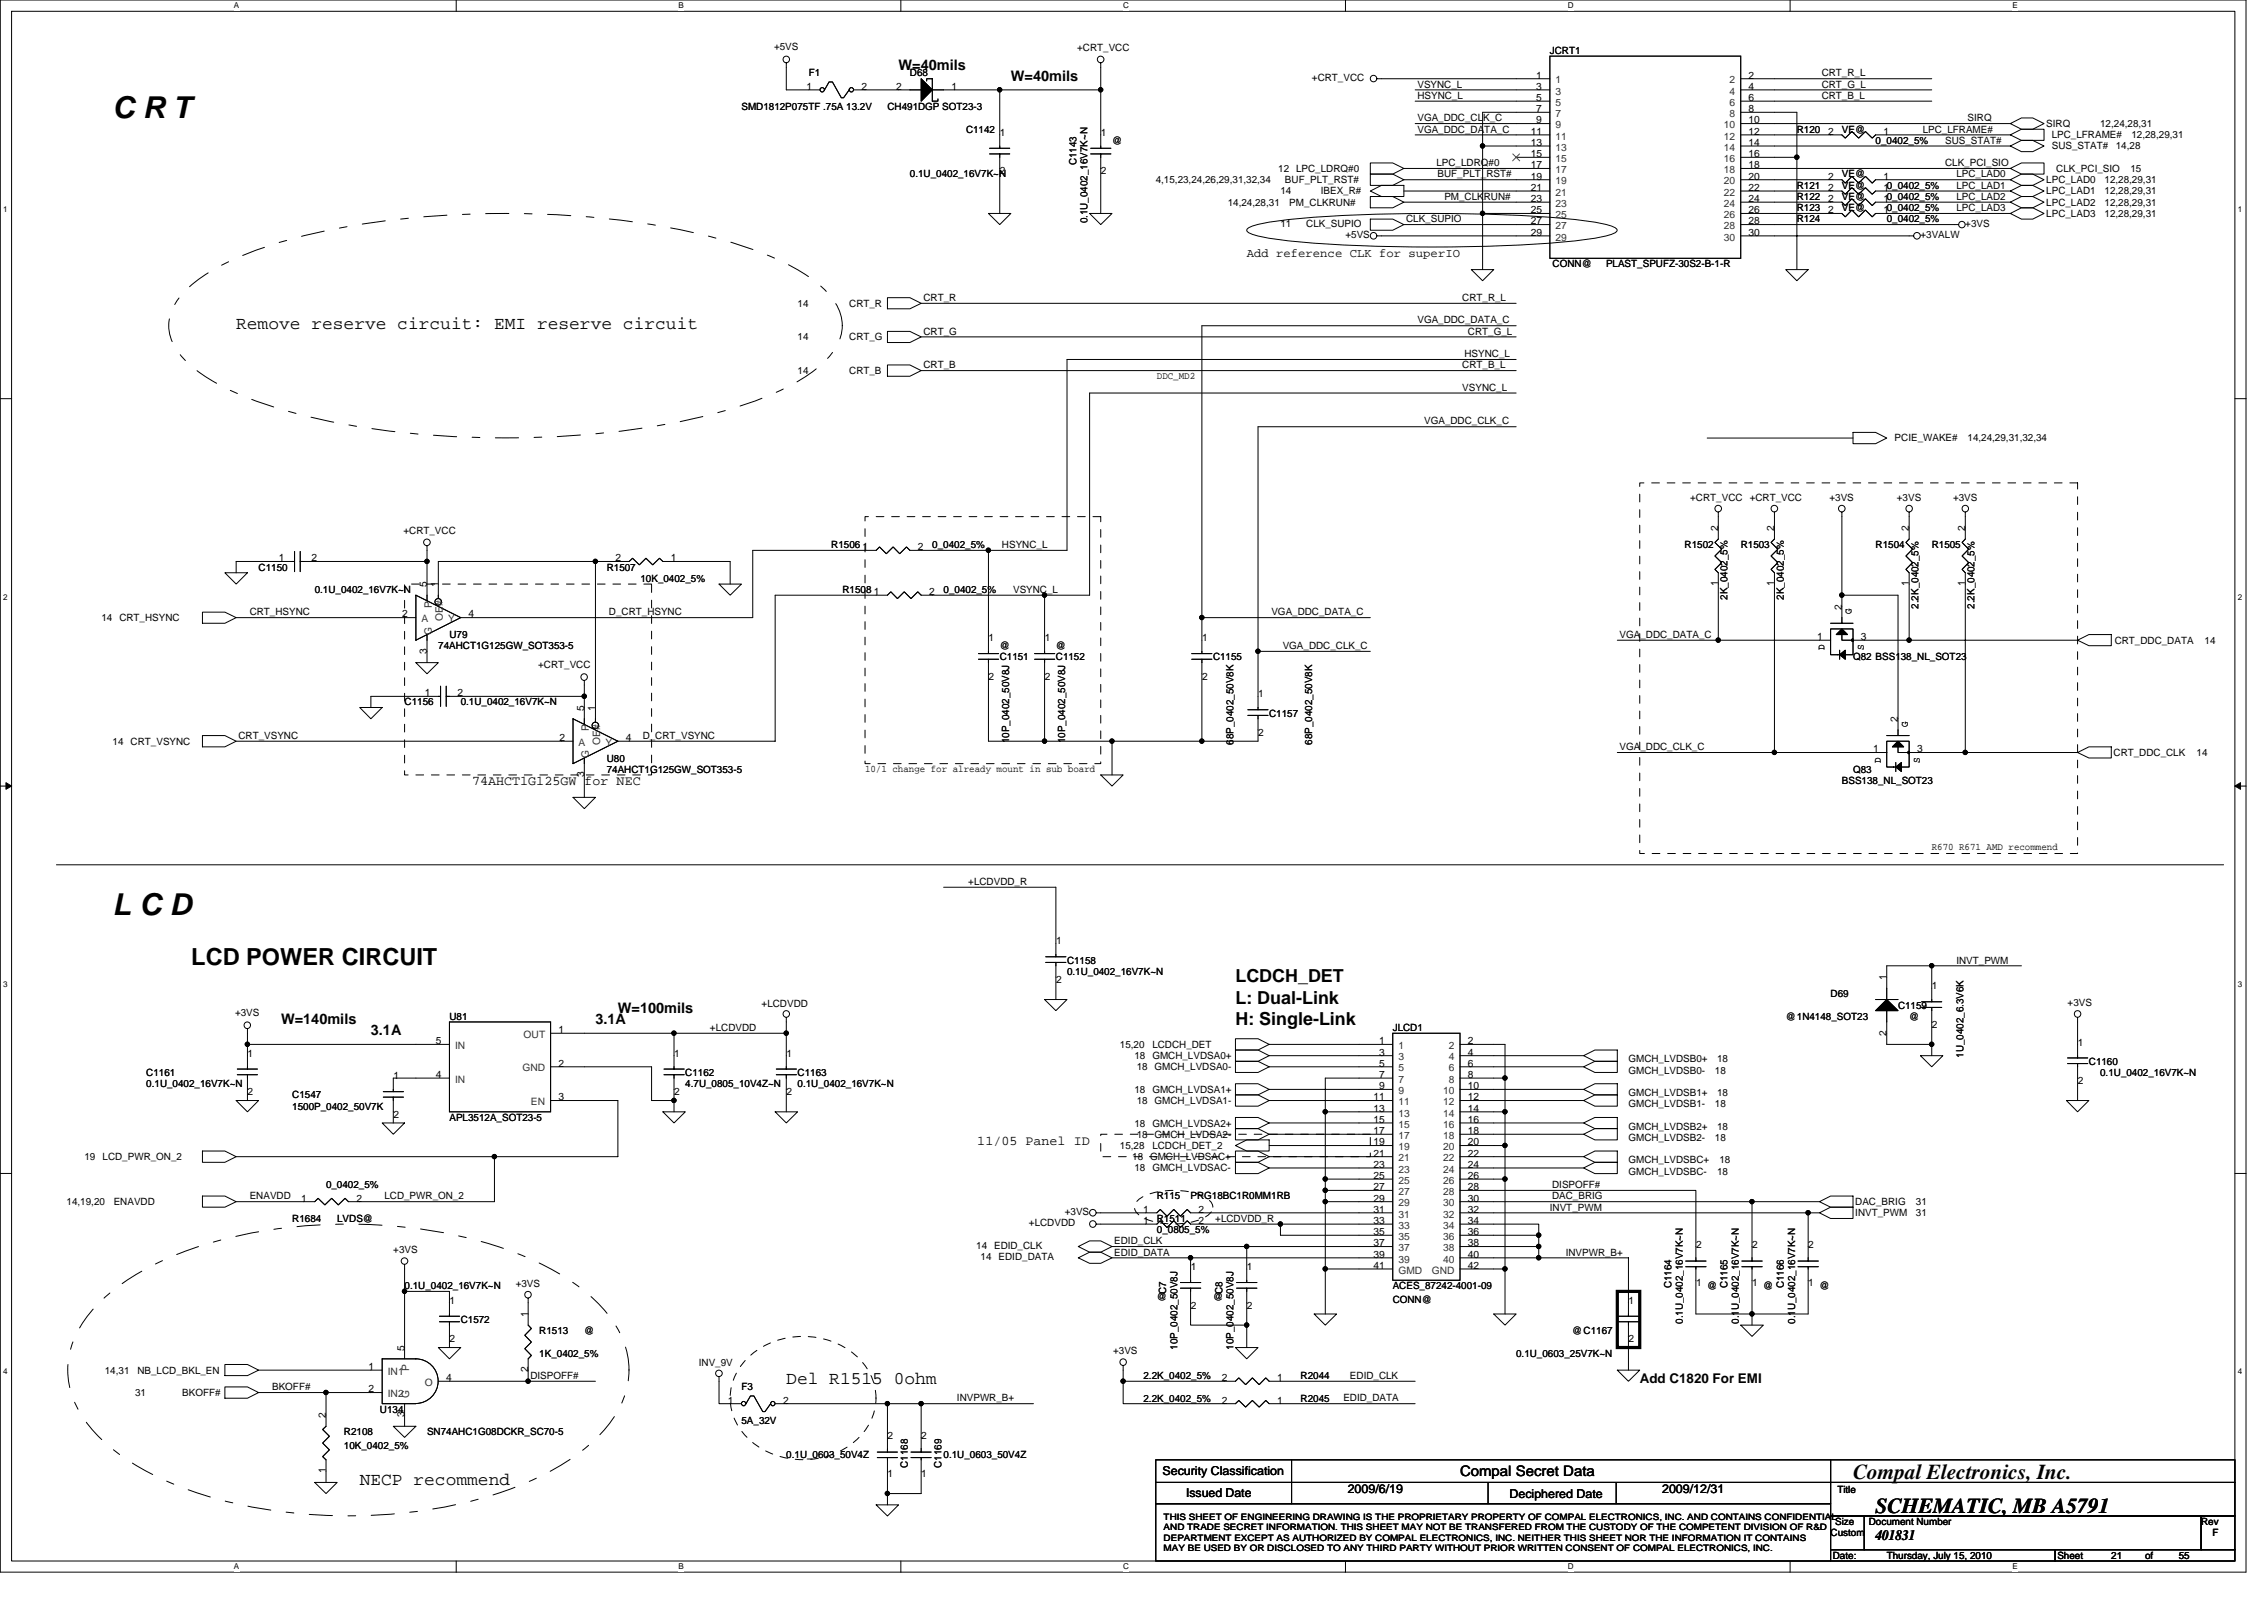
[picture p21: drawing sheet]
<svg xmlns="http://www.w3.org/2000/svg" width="297mm" height="210mm" viewBox="0 0 297 210" stroke-linecap="round" stroke-linejoin="round" font-family="sans-serif">
<defs><g id="words">
<g font-size="4">
<text x="14.8" y="15.4">C R T</text>
<text x="14.8" y="120">L C D</text>
</g>
<text font-size="3.1" x="25.1" y="126.6">LCD POWER CIRCUIT</text>
<g font-size="2.8">
<text x="243.1" y="194">Compal Electronics, Inc.</text>
<text x="246.1" y="198.5">SCHEMATIC, MB A5791</text>
</g>
<g font-size="2.3">
<text x="31" y="43.1">Remove reserve circuit: EMI reserve circuit</text>
<text x="162.1" y="128.9">LCDCH_DET</text>
<text x="162.1" y="131.7">L: Dual-Link</text>
<text x="162.1" y="134.5">H: Single-Link</text>
<text x="103.2" y="181.6">Del R1515 0ohm</text>
<text x="47.2" y="194.9">NECP recommend</text>
</g>
<g font-size="1.9">
<text x="117.9" y="9.1">W=40mils</text>
<text x="132.6" y="10.6">W=40mils</text>
<text x="36.9" y="134.3">W=140mils</text>
<text x="48.7" y="135.8">3.1A</text>
<text x="78.1" y="134.3">3.1A</text>
<text x="81.1" y="132.9">W=100mils</text>
<text x="191.6" y="193.7">Compal Secret Data</text>
<text x="246.1" y="202.1">401831</text>
</g>
<g font-size="1.8">
<text x="61.9" y="103">74AHCT1G125GW for NEC</text>
<text x="128.2" y="150.2">11/05 Panel ID</text>
<text x="215.1" y="181.4">Add C1820 For EMI</text>
</g>
<g font-size="1.6">
<text x="163.6" y="33.7">Add reference CLK for superIO</text>
<text x="152.5" y="193.5">Security Classification</text>
<text x="155.6" y="196.3">Issued Date</text>
<text x="176.8" y="195.9">2009/6/19</text>
<text x="198.1" y="196.5">Deciphered Date</text>
<text x="218.1" y="195.9">2009/12/31</text>
</g>
<g font-size="1.3">
<text x="101.6" y="6.5">+5VS</text>
<text x="105.8" y="11.8">1</text>
<text x="106.1" y="10">F1</text>
<text x="113" y="11.8">2</text>
<text x="117.6" y="11.8">2</text>
<text x="119.4" y="10">D68</text>
<text x="124.8" y="11.8">1</text>
<text x="141.3" y="6.6">+CRT_VCC</text>
<text x="172.1" y="10.6">+CRT_VCC</text>
<text x="186" y="11.5">VSYNC_L</text>
<text x="201.6" y="10.3">1</text>
<text x="201.6" y="11.8">3</text>
<text x="203.3" y="7.1">JCRT1</text>
<text x="229.4" y="10.3">2</text>
<text x="229.4" y="11.8">4</text>
<text x="239" y="11.5">CRT_G_L</text>
<text x="239" y="10">CRT_R_L</text>
<text x="97.3" y="14.5">SMD1812P075TF .75A 13.2V</text>
<text x="116.4" y="14.5">CH491DGP SOT23-3</text>
<text x="126.7" y="17.4">C1142</text>
<text x="131.2" y="17.8">1</text>
<text x="144.4" y="17.8">1</text>
<text x="186" y="13">HSYNC_L</text>
<text x="186" y="15.9">VGA_DDC_CLK_C</text>
<text x="186" y="17.4">VGA_DDC_DATA_C</text>
<text x="200.8" y="17.7">11</text>
<text x="201.6" y="13.3">5</text>
<text x="201.6" y="14.7">7</text>
<text x="201.6" y="16.2">9</text>
<text x="229.4" y="13.3">6</text>
<text x="229.4" y="14.7">8</text>
<text x="229.4" y="16.2">10</text>
<text x="229.4" y="17.7">12</text>
<text x="235.8" y="17.4">R120</text>
<text x="239" y="13">CRT_B_L</text>
<text x="239.9" y="17.7">2</text>
<text x="241.7" y="17.4">VE@</text>
<text x="247.1" y="17.7">1</text>
<text x="252.3" y="17.4">LPC_LFRAME#</text>
<text x="258.1" y="15.9">SIRQ</text>
<text x="268.5" y="16.7">SIRQ</text>
<text x="275.5" y="16.7">12,24,28,31</text>
<text x="119.4" y="23.3">0.1U_0402_16V7K~N</text>
<text x="131.2" y="22.9">2</text>
<text x="141.2" y="21.7" transform="rotate(-90 141.2 21.7)">C1143</text>
<text x="144.4" y="22.9">2</text>
<text x="145.9" y="18.9">@</text>
<text x="167.7" y="22.6">12 LPC_LDRQ#0</text>
<text x="188.5" y="21.8">LPC_LDRQ#0</text>
<text x="188.6" y="23.3">BUF_PLT_RST#</text>
<text x="200.8" y="19.1">13</text>
<text x="200.8" y="20.6">15</text>
<text x="200.8" y="22.1">17</text>
<text x="200.8" y="23.6">19</text>
<text x="229.4" y="19.1">14</text>
<text x="229.4" y="20.6">16</text>
<text x="229.4" y="22.1">18</text>
<text x="229.4" y="23.6">20</text>
<text x="239.9" y="23.6">2</text>
<text x="241.7" y="23.3">VE@</text>
<text x="246.1" y="18.9">0_0402_5%</text>
<text x="247.1" y="23.6">1</text>
<text x="255.2" y="18.9">SUS_STAT#</text>
<text x="255.2" y="21.8">CLK_PCI_SIO</text>
<text x="256.7" y="23.3">LPC_LAD0</text>
<text x="269.2" y="19.6">SUS_STAT#</text>
<text x="269.2" y="18.1">LPC_LFRAME#</text>
<text x="269.8" y="22.6">CLK_PCI_SIO</text>
<text x="277.6" y="19.6">14,28</text>
<text x="279.5" y="22.6">15</text>
<text x="279.6" y="18.1">12,28,29,31</text>
<text x="142.7" y="29.3" transform="rotate(-90 142.7 29.3)">0.1U_0402_16V7K~N</text>
<text x="151.6" y="24">4,15,23,24,26,29,31,32,34</text>
<text x="161.1" y="27">14,24,28,31</text>
<text x="168" y="29.8">11</text>
<text x="168" y="25.5">14</text>
<text x="168.6" y="24">BUF_PLT_RST#</text>
<text x="169.2" y="27">PM_CLKRUN#</text>
<text x="171.4" y="29.8">CLK_SUPIO</text>
<text x="173.3" y="25.5">IBEX_R#</text>
<text x="184.5" y="29.2">CLK_SUPIO</text>
<text x="189.5" y="26.2">PM_CLKRUN#</text>
<text x="200.8" y="26.5">23</text>
<text x="200.8" y="25">21</text>
<text x="200.8" y="28">25</text>
<text x="200.8" y="29.4">27</text>
<text x="229.4" y="25">22</text>
<text x="229.4" y="26.5">24</text>
<text x="229.4" y="28">26</text>
<text x="229.4" y="29.4">28</text>
<text x="235.8" y="24.8">R121</text>
<text x="235.8" y="26.2">R122</text>
<text x="235.8" y="27.7">R123</text>
<text x="235.8" y="29.2">R124</text>
<text x="239.9" y="25">2</text>
<text x="239.9" y="26.5">2</text>
<text x="239.9" y="28">2</text>
<text x="241.7" y="24.8">VE@</text>
<text x="241.7" y="26.2">VE@</text>
<text x="241.7" y="27.7">VE@</text>
<text x="247.1" y="25">10_0402_5%</text>
<text x="247.1" y="26.5">10_0402_5%</text>
<text x="247.1" y="28">10_0402_5%</text>
<text x="247.5" y="29.2">0_0402_5%</text>
<text x="256.7" y="24.8">LPC_LAD1</text>
<text x="256.7" y="26.2">LPC_LAD2</text>
<text x="256.7" y="27.7">LPC_LAD3</text>
<text x="257.8" y="29.8">+3VS</text>
<text x="268.5" y="24">LPC_LAD0</text>
<text x="268.5" y="25.5">LPC_LAD1</text>
<text x="268.5" y="27">LPC_LAD2</text>
<text x="268.5" y="28.4">LPC_LAD3</text>
<text x="276.1" y="24">12,28,29,31</text>
<text x="276.1" y="25.5">12,28,29,31</text>
<text x="276.1" y="27">12,28,29,31</text>
<text x="276.1" y="28.4">12,28,29,31</text>
<text x="176.5" y="31.2">+5VS</text>
<text x="200.8" y="30.9">29</text>
<text x="203.7" y="35.1">CONN@</text>
<text x="210.7" y="35.1">PLAST_SPUFZ-30S2-B-1-R</text>
<text x="229.4" y="30.9">30</text>
<text x="252" y="31.2">+3VALW</text>
<text x="104.6" y="40.2">14</text>
<text x="111.4" y="40.2">CRT_R</text>
<text x="121.2" y="39.5">CRT_R</text>
<text x="191.9" y="39.5">CRT_R_L</text>
<text x="104.6" y="44.7">14</text>
<text x="111.4" y="44.7">CRT_G</text>
<text x="121.2" y="43.9">CRT_G</text>
<text x="186" y="42.4">VGA_DDC_DATA_C</text>
<text x="192.1" y="46.9">HSYNC_L</text>
<text x="192.6" y="43.9">CRT_G_L</text>
<text x="104.6" y="49.1">14</text>
<text x="111.4" y="49.1">CRT_B</text>
<text x="121.2" y="48.3">CRT_B</text>
<text x="151.8" y="49.7">DDC_MD2</text>
<text x="191.9" y="51.3">VSYNC_L</text>
<text x="191.9" y="48.3">CRT_B_L</text>
<text x="186.9" y="55.7">VGA_DDC_CLK_C</text>
<text x="248.6" y="57.9">PCIE_WAKE#</text>
<text x="258.1" y="57.9">14,24,29,31,32,34</text>
<text x="221.8" y="65.7">+CRT_VCC</text>
<text x="229.6" y="65.7">+CRT_VCC</text>
<text x="240" y="65.7">+3VS</text>
<text x="248.9" y="65.7">+3VS</text>
<text x="256.2" y="65.7">+3VS</text>
<text x="52.9" y="70">+CRT_VCC</text>
<text x="109.1" y="71.9">R1506</text>
<text x="122.3" y="71.9">0_0402_5%</text>
<text x="131.5" y="71.9">HSYNC_L</text>
<text x="221" y="71.9">R1502</text>
<text x="225.4" y="69.7" transform="rotate(-90 225.4 69.7)">2</text>
<text x="228.4" y="71.9">R1503</text>
<text x="232.8" y="69.7" transform="rotate(-90 232.8 69.7)">2</text>
<text x="246.1" y="71.9">R1504</text>
<text x="250.5" y="69.7" transform="rotate(-90 250.5 69.7)">2</text>
<text x="253.4" y="71.9">R1505</text>
<text x="257.8" y="69.7" transform="rotate(-90 257.8 69.7)">2</text>
<text x="33.9" y="74.8">C1150</text>
<text x="36.6" y="73.6">1</text>
<text x="40.9" y="73.6">2</text>
<text x="41.3" y="77.8">0.1U_0402_16V7K~N</text>
<text x="56" y="77" transform="rotate(-90 56 77)">5</text>
<text x="57.5" y="77" transform="rotate(-90 57.5 77)">1</text>
<text x="79.6" y="74.8">R1507</text>
<text x="80.8" y="73.6">2</text>
<text x="84" y="76.3">10K_0402_5%</text>
<text x="88" y="73.6">1</text>
<text x="110.5" y="77.8">R1508</text>
<text x="113.2" y="72.2">1</text>
<text x="120.4" y="72.2">2</text>
<text x="123.8" y="77.8">0_0402_5%</text>
<text x="132.9" y="77.8">VSYNC_L</text>
<text x="225.4" y="76.9" transform="rotate(-90 225.4 76.9)">1</text>
<text x="232.8" y="76.9" transform="rotate(-90 232.8 76.9)">1</text>
<text x="250.5" y="76.9" transform="rotate(-90 250.5 76.9)">1</text>
<text x="257.8" y="76.9" transform="rotate(-90 257.8 76.9)">1</text>
<text x="13.3" y="81.5">14 CRT_HSYNC</text>
<text x="32.8" y="80.7">CRT_HSYNC</text>
<text x="52.8" y="81">2</text>
<text x="59" y="83.7">U79</text>
<text x="61.5" y="81">4</text>
<text x="79.9" y="80.7">D_CRT_HSYNC</text>
<text x="114.7" y="78.1">1</text>
<text x="121.9" y="78.1">2</text>
<text x="166.8" y="80.7">VGA_DDC_DATA_C</text>
<text x="212.5" y="83.7">VGA_DDC_DATA_C</text>
<text x="226.7" y="78.7" transform="rotate(-90 226.7 78.7)">2K_0402_5%</text>
<text x="234" y="78.7" transform="rotate(-90 234 78.7)">2K_0402_5%</text>
<text x="238.4" y="84">1</text>
<text x="241.6" y="80" transform="rotate(-90 241.6 80)">2</text>
<text x="242.9" y="80.6" transform="rotate(-90 242.9 80.6)">G</text>
<text x="244.2" y="84">3</text>
<text x="251.7" y="79.9" transform="rotate(-90 251.7 79.9)">2.2K_0402_5%</text>
<text x="259.1" y="79.9" transform="rotate(-90 259.1 79.9)">2.2K_0402_5%</text>
<text x="56" y="85.8" transform="rotate(-90 56 85.8)">3</text>
<text x="57.5" y="85.2">74AHCT1G125GW_SOT353-5</text>
<text x="70.6" y="87.7">+CRT_VCC</text>
<text x="129.7" y="84.1">1</text>
<text x="129.7" y="89.2">2</text>
<text x="131.2" y="86.6">C1151</text>
<text x="131.2" y="85.2">@</text>
<text x="137.1" y="84.1">1</text>
<text x="137.1" y="89.2">2</text>
<text x="138.5" y="86.6">C1152</text>
<text x="138.5" y="85.2">@</text>
<text x="157.7" y="84.1">1</text>
<text x="157.7" y="89.2">2</text>
<text x="159.1" y="86.6">C1155</text>
<text x="168.3" y="85.2">VGA_DDC_CLK_C</text>
<text x="239.4" y="85.3" transform="rotate(-90 239.4 85.3)">D</text>
<text x="243.1" y="86.6">Q82 BSS138_NL_SOT23</text>
<text x="244.5" y="85.3" transform="rotate(-90 244.5 85.3)">S</text>
<text x="277.4" y="84.4">CRT_DDC_DATA</text>
<text x="289.2" y="84.4">14</text>
<text x="53.1" y="92.5">C1156</text>
<text x="55.7" y="91.3">1</text>
<text x="60" y="91.3">2</text>
<text x="60.4" y="92.5">0.1U_0402_16V7K~N</text>
<text x="76.6" y="93.3" transform="rotate(-90 76.6 93.3)">5</text>
<text x="78.1" y="93.3" transform="rotate(-90 78.1 93.3)">1</text>
<text x="165.1" y="91.5">1</text>
<text x="166.5" y="94">C1157</text>
<text x="249" y="94.7" transform="rotate(-90 249 94.7)">2</text>
<text x="250.3" y="95.3" transform="rotate(-90 250.3 95.3)">G</text>
<text x="14.8" y="97.7">14</text>
<text x="17.1" y="97.7">CRT_VSYNC</text>
<text x="31.3" y="96.9">CRT_VSYNC</text>
<text x="73.4" y="97.2">2</text>
<text x="76.6" y="102" transform="rotate(-90 76.6 102)">3</text>
<text x="79.6" y="99.9">U80</text>
<text x="79.6" y="101.4">74AHCT1G125GW_SOT353-5</text>
<text x="82.1" y="97.2">4</text>
<text x="84.3" y="96.9">D_CRT_VSYNC</text>
<text x="113.5" y="101.2">10/1 change for already mount in sub board</text>
<text x="132.4" y="97.5" transform="rotate(-90 132.4 97.5)">10P_0402_50V8J</text>
<text x="139.8" y="97.5" transform="rotate(-90 139.8 97.5)">10P_0402_50V8J</text>
<text x="161.9" y="97.7" transform="rotate(-90 161.9 97.7)">68P_0402_50V8K</text>
<text x="165.1" y="96.5">2</text>
<text x="172.2" y="97.7" transform="rotate(-90 172.2 97.7)">68P_0402_50V8K</text>
<text x="212.5" y="98.4">VGA_DDC_CLK_C</text>
<text x="243.1" y="101.4">Q83</text>
<text x="245.8" y="98.7">1</text>
<text x="246.8" y="100" transform="rotate(-90 246.8 100)">D</text>
<text x="251.5" y="98.7">3</text>
<text x="251.9" y="100" transform="rotate(-90 251.9 100)">S</text>
<text x="277.3" y="99.2">CRT_DDC_CLK</text>
<text x="288.2" y="99.2">14</text>
<text x="241.7" y="102.8">BSS138_NL_SOT23</text>
<text x="253.4" y="111.5">R670 R671 AMD recommend</text>
<text x="127" y="116.1">+LCDVDD_R</text>
<text x="138.6" y="123.9">1</text>
<text x="138.6" y="128.9">2</text>
<text x="140" y="126.4">C1158</text>
<text x="140" y="127.9">0.1U_0402_16V7K~N</text>
<text x="240.2" y="130.8">D69</text>
<text x="247.5" y="128.6" transform="rotate(-90 247.5 128.6)">1</text>
<text x="253.5" y="129.8">1</text>
<text x="256.7" y="126.4">INVT_PWM</text>
<text x="30.8" y="133.3">+3VS</text>
<text x="57.2" y="137">5</text>
<text x="59" y="133.8">U81</text>
<text x="73.3" y="135.5">1</text>
<text x="93.2" y="135.3">+LCDVDD</text>
<text x="99.9" y="132.2">+LCDVDD</text>
<text x="146.9" y="137.5">15,20</text>
<text x="151.2" y="137.5">LCDCH_DET</text>
<text x="181" y="137">1</text>
<text x="182.7" y="135.3">JLCD1</text>
<text x="192.6" y="137">2</text>
<text x="234.3" y="133.8">@1N4148_SOT23</text>
<text x="247.5" y="135.8" transform="rotate(-90 247.5 135.8)">2</text>
<text x="249" y="132.3">C1159</text>
<text x="250.5" y="133.8">@</text>
<text x="253.5" y="134.8">2</text>
<text x="271.3" y="132">+3VS</text>
<text x="272.6" y="137.2">1</text>
<text x="19.2" y="141.1">C1161</text>
<text x="19.2" y="142.6">0.1U_0402_16V7K~N</text>
<text x="32.5" y="138.6">1</text>
<text x="32.5" y="143.7">2</text>
<text x="51.6" y="141.6">1</text>
<text x="57.2" y="141.4">4</text>
<text x="73.3" y="139.9">2</text>
<text x="88.5" y="138.6">1</text>
<text x="88.5" y="143.7">2</text>
<text x="89.9" y="141.1">C1162</text>
<text x="89.9" y="142.6">4.7U_0805_10V4Z~N</text>
<text x="103.2" y="138.6">1</text>
<text x="103.2" y="143.7">2</text>
<text x="104.6" y="141.1">C1163</text>
<text x="104.6" y="142.6">0.1U_0402_16V7K~N</text>
<text x="148.8" y="138.9">18 GMCH_LVDSA0+</text>
<text x="148.8" y="143.4">18 GMCH_LVDSA1+</text>
<text x="149.1" y="140.4">18 GMCH_LVDSA0-</text>
<text x="181" y="138.5">3</text>
<text x="181" y="139.9">5</text>
<text x="181" y="141.4">7</text>
<text x="181" y="142.9">9</text>
<text x="192.6" y="138.5">4</text>
<text x="192.6" y="139.9">6</text>
<text x="192.6" y="141.4">8</text>
<text x="192.6" y="142.9">10</text>
<text x="213.7" y="143.8">GMCH_LVDSB1+</text>
<text x="213.7" y="140.8">GMCH_LVDSB0-</text>
<text x="213.7" y="139.4">GMCH_LVDSB0+</text>
<text x="225" y="140.8">18</text>
<text x="225.3" y="143.8">18</text>
<text x="225.3" y="139.4">18</text>
<text x="257.6" y="138.8" transform="rotate(-90 257.6 138.8)">1U_0402_6.3V6K</text>
<text x="272.6" y="142.2">2</text>
<text x="274.1" y="139.7">C1160</text>
<text x="275.5" y="141.1">0.1U_0402_16V7K~N</text>
<text x="38.4" y="144.1">C1547</text>
<text x="38.4" y="145.6">1500P_0402_50V7K</text>
<text x="51.6" y="146.6">2</text>
<text x="59" y="147">APL3512A_SOT23-5</text>
<text x="73.3" y="144.4">3</text>
<text x="148.8" y="147.8">18 GMCH_LVDSA2+</text>
<text x="149.1" y="144.8">18 GMCH_LVDSA1-</text>
<text x="149.1" y="149.2">18 GMCH_LVDSA2-</text>
<text x="180.2" y="144.4">11</text>
<text x="180.2" y="145.8">13</text>
<text x="180.2" y="148.8">17</text>
<text x="180.2" y="147.3">15</text>
<text x="192.6" y="144.4">12</text>
<text x="192.6" y="145.8">14</text>
<text x="192.6" y="148.8">18</text>
<text x="192.6" y="147.3">16</text>
<text x="213.7" y="148.2">GMCH_LVDSB2+</text>
<text x="213.7" y="149.7">GMCH_LVDSB2-</text>
<text x="213.7" y="145.3">GMCH_LVDSB1-</text>
<text x="225" y="149.7">18</text>
<text x="225" y="145.3">18</text>
<text x="225.3" y="148.2">18</text>
<text x="11.1" y="152.2">19</text>
<text x="13.5" y="152.2">LCD_PWR_ON_2</text>
<text x="42.8" y="155.9">0_0402_5%</text>
<text x="146.9" y="150.7">15,28</text>
<text x="148.5" y="152.2">18 GMCH_LVDSAC+</text>
<text x="148.8" y="153.7">18 GMCH_LVDSAC-</text>
<text x="151.2" y="150.7">LCDCH_DET_2</text>
<text x="180.2" y="150.3">19</text>
<text x="180.2" y="151.7">21</text>
<text x="180.2" y="153.2">23</text>
<text x="180.2" y="154.7">25</text>
<text x="192.6" y="151.7">22</text>
<text x="192.6" y="153.2">24</text>
<text x="192.6" y="154.7">26</text>
<text x="192.6" y="150.3">20</text>
<text x="203.6" y="155.9">DISPOFF#</text>
<text x="213.7" y="152.6">GMCH_LVDSBC+</text>
<text x="213.7" y="154.1">GMCH_LVDSBC-</text>
<text x="225.3" y="154.1">18</text>
<text x="225.6" y="152.6">18</text>
<text x="8.7" y="158.1">14,19,20</text>
<text x="14.9" y="158.1">ENAVDD</text>
<text x="32.8" y="157.4">ENAVDD</text>
<text x="38.4" y="160.3">R1684</text>
<text x="39.5" y="157.6">1</text>
<text x="44.2" y="160.3">LVDS@</text>
<text x="46.8" y="157.6">2</text>
<text x="50.4" y="157.4">LCD_PWR_ON_2</text>
<text x="135" y="160.9">+LCDVDD</text>
<text x="139.7" y="159.4">+3VS</text>
<text x="150" y="160.6">1</text>
<text x="150" y="159.1">1</text>
<text x="151.8" y="160.3">R1511</text>
<text x="151.8" y="161.8">0_0805_5%</text>
<text x="151.8" y="157.4">R115</text>
<text x="156.2" y="157.4">PRG18BC1R0MM1RB</text>
<text x="157.2" y="160.6">2</text>
<text x="157.2" y="159.1">2</text>
<text x="159.4" y="160.3">+LCDVDD_R</text>
<text x="180.2" y="156.1">27</text>
<text x="180.2" y="157.6">29</text>
<text x="180.2" y="159.1">31</text>
<text x="180.2" y="160.6">33</text>
<text x="192.6" y="156.1">28</text>
<text x="192.6" y="157.6">30</text>
<text x="192.6" y="159.1">32</text>
<text x="192.6" y="160.6">34</text>
<text x="203.3" y="158.8">INVT_PWM</text>
<text x="203.6" y="157.4">DAC_BRIG</text>
<text x="243.4" y="158.1">DAC_BRIG</text>
<text x="243.4" y="159.6">INVT_PWM</text>
<text x="251.4" y="158.1">31</text>
<text x="251.4" y="159.6">31</text>
<text x="51.6" y="164.4">+3VS</text>
<text x="128.1" y="163.8">14 EDID_CLK</text>
<text x="128.6" y="165.3">14</text>
<text x="131" y="165.3">EDID_DATA</text>
<text x="146.2" y="164.7">EDID_DATA</text>
<text x="146.2" y="163.2">EDID_CLK</text>
<text x="156.2" y="166.6">1</text>
<text x="163.6" y="166.6">1</text>
<text x="180.2" y="162">35</text>
<text x="180.2" y="163.5">37</text>
<text x="180.2" y="165">39</text>
<text x="180.2" y="166.5">41</text>
<text x="192.6" y="162">36</text>
<text x="192.6" y="163.5">38</text>
<text x="192.6" y="165">40</text>
<text x="192.6" y="166.5">42</text>
<text x="205.4" y="164.7">INVPWR_B+</text>
<text x="222.5" y="163.7">2</text>
<text x="229.9" y="163.7">2</text>
<text x="237.3" y="163.7">2</text>
<text x="53.1" y="169.1">0.1U_0402_16V7K~N</text>
<text x="59" y="171">1</text>
<text x="60.4" y="173.6">C1572</text>
<text x="67.7" y="168.8">+3VS</text>
<text x="69.3" y="172.8" transform="rotate(-90 69.3 172.8)">1</text>
<text x="151.8" y="170.6">@</text>
<text x="153" y="169.7" transform="rotate(-90 153 169.7)">C7</text>
<text x="156.2" y="171.7">2</text>
<text x="159.1" y="170.6">@</text>
<text x="160.4" y="169.7" transform="rotate(-90 160.4 169.7)">C8</text>
<text x="163.6" y="171.7">2</text>
<text x="182.7" y="169.1">ACES_87242-4001-09</text>
<text x="182.7" y="170.9">CONN@</text>
<text x="213.7" y="171">1</text>
<text x="219.3" y="169" transform="rotate(-90 219.3 169)">C1164</text>
<text x="220.8" y="173.7" transform="rotate(-90 220.8 173.7)">0.1U_0402_16V7K~N</text>
<text x="222.5" y="168.7">1</text>
<text x="224" y="169.1">@</text>
<text x="226.7" y="169" transform="rotate(-90 226.7 169)">C1165</text>
<text x="228.2" y="173.7" transform="rotate(-90 228.2 173.7)">0.1U_0402_16V7K~N</text>
<text x="229.9" y="168.7">1</text>
<text x="231.3" y="169.1">@</text>
<text x="234" y="169" transform="rotate(-90 234 169)">C1166</text>
<text x="235.5" y="173.7" transform="rotate(-90 235.5 173.7)">0.1U_0402_16V7K~N</text>
<text x="237.3" y="168.7">1</text>
<text x="238.7" y="169.1">@</text>
<text x="48.4" y="179.7">1</text>
<text x="53.1" y="177.2" transform="rotate(-90 53.1 177.2)">5</text>
<text x="59" y="176.1">2</text>
<text x="70.8" y="175">R1513</text>
<text x="70.8" y="178">1K_0402_5%</text>
<text x="76.7" y="175">@</text>
<text x="91.7" y="179.2">INV_9V</text>
<text x="146" y="177.7">+3VS</text>
<text x="154.5" y="177.1" transform="rotate(-90 154.5 177.1)">10P_0402_50V8J</text>
<text x="161.9" y="177.1" transform="rotate(-90 161.9 177.1)">10P_0402_50V8J</text>
<text x="198.9" y="178">0.1U_0603_25V7K~N</text>
<text x="206.3" y="175">@C1167</text>
<text x="213.7" y="176.1">2</text>
<text x="13.8" y="180.2">14,31</text>
<text x="17.7" y="183.1">31</text>
<text x="18" y="180.2">NB_LCD_BKL_EN</text>
<text x="23.9" y="183.1">BKOFF#</text>
<text x="35.7" y="182.4">BKOFF#</text>
<text x="48.4" y="182.7">2</text>
<text x="49.8" y="185.3">U134</text>
<text x="53.1" y="185.9" transform="rotate(-90 53.1 185.9)">3</text>
<text x="58.5" y="181.2">4</text>
<text x="69.3" y="180" transform="rotate(-90 69.3 180)">2</text>
<text x="69.6" y="180.9">DISPOFF#</text>
<text x="95.5" y="184.1">1</text>
<text x="97.3" y="182.4">F3</text>
<text x="102.7" y="184.1">2</text>
<text x="125.6" y="183.9">INVPWR_B+</text>
<text x="150" y="183.9">2.2K_0402_5%</text>
<text x="150" y="180.9">2.2K_0402_5%</text>
<text x="160.3" y="184.1">2</text>
<text x="160.3" y="181.2">2</text>
<text x="167.6" y="184.1">1</text>
<text x="167.6" y="181.2">1</text>
<text x="170.6" y="183.9">R2045</text>
<text x="170.6" y="180.9">R2044</text>
<text x="176.3" y="183.9">EDID_DATA</text>
<text x="177.1" y="180.9">EDID_CLK</text>
<text x="42.8" y="186.1" transform="rotate(-90 42.8 186.1)">2</text>
<text x="45.1" y="188.3">R2108</text>
<text x="45.1" y="190.1">10K_0402_5%</text>
<text x="56" y="188.3">SN74AHC1G08DCKR_SC70-5</text>
<text x="97.3" y="186.8">5A_32V</text>
<text x="103.2" y="191.2">0.1U_0603_50V4Z</text>
<text x="116.5" y="188.7">2</text>
<text x="120.9" y="188.7">2</text>
<text x="123.8" y="191.2">0.1U_0603_50V4Z</text>
<text x="42.8" y="193.3" transform="rotate(-90 42.8 193.3)">1</text>
<text x="116.5" y="193.8">1</text>
<text x="119.1" y="192.6" transform="rotate(-90 119.1 192.6)">C1168</text>
<text x="120.9" y="193.8">1</text>
<text x="123.5" y="192.6" transform="rotate(-90 123.5 192.6)">C1169</text>
<text x="241.1" y="195.8">Title</text>
<text x="240.2" y="201.5">Custom</text>
<text x="240.8" y="200.1">Size</text>
<text x="245.2" y="200.1">Document Number</text>
<text x="288.8" y="200.1">Rev</text>
<text x="290.3" y="201.5">F</text>
<text x="240.5" y="204.5">Date:</text>
<text x="247.5" y="204.5">Thursday, July 15, 2010</text>
<text x="269.9" y="204.5">Sheet</text>
<text x="277" y="204.5">21</text>
<text x="281.4" y="204.5">of</text>
<text x="285.9" y="204.5">55</text>
</g>
<g font-size="1.3" fill="#333">
<text x="204.1" y="10.9">1</text>
<text x="226.9" y="10.9">2</text>
<text x="204.1" y="12.4">3</text>
<text x="204.1" y="13.9">5</text>
<text x="204.1" y="15.3">7</text>
<text x="204.1" y="16.8">9</text>
<text x="226.2" y="16.8">10</text>
<text x="226.9" y="12.4">4</text>
<text x="226.9" y="13.9">6</text>
<text x="226.9" y="15.3">8</text>
<text x="204.1" y="18.3">11</text>
<text x="204.1" y="19.8">13</text>
<text x="204.1" y="21.3">15</text>
<text x="204.1" y="22.7">17</text>
<text x="226.2" y="18.3">12</text>
<text x="226.2" y="19.8">14</text>
<text x="226.2" y="21.3">16</text>
<text x="226.2" y="22.7">18</text>
<text x="204.1" y="27.1">23</text>
<text x="204.1" y="25.7">21</text>
<text x="204.1" y="24.2">19</text>
<text x="204.1" y="28.6">25</text>
<text x="226.2" y="24.2">20</text>
<text x="226.2" y="25.7">22</text>
<text x="226.2" y="27.1">24</text>
<text x="226.2" y="28.6">26</text>
<text x="204.1" y="30.1">27</text>
<text x="204.1" y="31.6">29</text>
<text x="226.2" y="30.1">28</text>
<text x="226.2" y="31.6">30</text>
<text x="55.3" y="81.6">A</text>
<text x="56.6" y="83.2" transform="rotate(-90 56.6 83.2)">G</text>
<text x="56.6" y="79.7" transform="rotate(-90 56.6 79.7)">P</text>
<text x="58.1" y="81.5" transform="rotate(-90 58.1 81.5)">OE#</text>
<text x="58.8" y="81.6">Y</text>
<text x="77.3" y="95.9" transform="rotate(-90 77.3 95.9)">P</text>
<text x="75.9" y="97.9">A</text>
<text x="77.3" y="99.4" transform="rotate(-90 77.3 99.4)">G</text>
<text x="78.7" y="97.7" transform="rotate(-90 78.7 97.7)">OE#</text>
<text x="79.4" y="97.9">Y</text>
<text x="59.7" y="137.6">IN</text>
<text x="68.7" y="136.2">OUT</text>
<text x="183.5" y="137.6">1</text>
<text x="190.1" y="137.6">2</text>
<text x="59.7" y="142">IN</text>
<text x="68.6" y="140.6">GND</text>
<text x="183.5" y="139.1">3</text>
<text x="183.5" y="140.6">5</text>
<text x="183.5" y="142">7</text>
<text x="183.5" y="143.5">9</text>
<text x="189.3" y="143.5">10</text>
<text x="190.1" y="139.1">4</text>
<text x="190.1" y="140.6">6</text>
<text x="190.1" y="142">8</text>
<text x="69.7" y="145">EN</text>
<text x="183.5" y="145">11</text>
<text x="183.5" y="146.5">13</text>
<text x="183.5" y="149.4">17</text>
<text x="183.5" y="147.9">15</text>
<text x="189.3" y="145">12</text>
<text x="189.3" y="146.5">14</text>
<text x="189.3" y="149.4">18</text>
<text x="189.3" y="147.9">16</text>
<text x="183.5" y="150.9">19</text>
<text x="183.5" y="152.4">21</text>
<text x="183.5" y="153.8">23</text>
<text x="183.5" y="155.3">25</text>
<text x="189.3" y="152.4">22</text>
<text x="189.3" y="153.8">24</text>
<text x="189.3" y="155.3">26</text>
<text x="189.3" y="150.9">20</text>
<text x="183.5" y="156.8">27</text>
<text x="183.5" y="158.3">29</text>
<text x="183.5" y="159.7">31</text>
<text x="183.5" y="161.2">33</text>
<text x="189.3" y="156.8">28</text>
<text x="189.3" y="158.3">30</text>
<text x="189.3" y="159.7">32</text>
<text x="189.3" y="161.2">34</text>
<text x="183.5" y="162.7">35</text>
<text x="183.5" y="164.1">37</text>
<text x="183.5" y="165.6">39</text>
<text x="183.5" y="167.1">GMD</text>
<text x="187.9" y="167.1">GND</text>
<text x="189.3" y="162.7">36</text>
<text x="189.3" y="164.1">38</text>
<text x="189.3" y="165.6">40</text>
<text x="53.7" y="179.9" transform="rotate(-90 53.7 179.9)">P</text>
<text x="50.9" y="180.4">IN1</text>
<text x="50.9" y="183.3">IN2</text>
<text x="53.7" y="183.4" transform="rotate(-90 53.7 183.4)">G</text>
<text x="55.7" y="181.8">O</text>
</g>
<g font-size="1.2">
<text x="152.7" y="199.4">THIS SHEET OF ENGINEERING DRAWING IS THE PROPRIETARY PROPERTY OF COMPAL ELECTRONICS, INC. AND CONTAINS CONFIDENTIAL</text>
<text x="152.7" y="200.8">AND TRADE SECRET INFORMATION. THIS SHEET MAY NOT BE TRANSFERED FROM THE CUSTODY OF THE COMPETENT DIVISION OF R&amp;D</text>
<text x="152.7" y="202.1">DEPARTMENT EXCEPT AS AUTHORIZED BY COMPAL ELECTRONICS, INC. NEITHER THIS SHEET NOR THE INFORMATION IT CONTAINS</text>
<text x="152.7" y="203.5">MAY BE USED BY OR DISCLOSED TO ANY THIRD PARTY WITHOUT PRIOR WRITTEN CONSENT OF COMPAL ELECTRONICS, INC.</text>
</g>
<g font-size="1.1">
<text x="30.7" y="1.1">A</text>
<text x="89" y="1.1">B</text>
<text x="147.4" y="1.1">C</text>
<text x="205.7" y="1.1">D</text>
<text x="264" y="1.1">E</text>
<text x=".4" y="27.8">1</text>
<text x="293.6" y="27.8">1</text>
<text x=".4" y="78.7">2</text>
<text x="293.6" y="78.7">2</text>
<text x=".4" y="129.5">3</text>
<text x="293.6" y="129.5">3</text>
<text x=".4" y="180.3">4</text>
<text x="293.6" y="180.3">4</text>
<text x="30.7" y="205.9">A</text>
<text x="89" y="205.9">B</text>
<text x="147.4" y="205.9">C</text>
<text x="205.7" y="205.9">D</text>
<text x="264" y="205.9">E</text>
</g>
</g></defs>
<path d="M0 0h294.7v206.2h-294.7zM1.5 1.5h291.7v203.3h-291.7z" fill="none" stroke="#000" stroke-width=".13"/>
<g fill="#fff">
<path d="M30.7 .1h.7v1.2h-.7z"/>
<path d="M30.7 204.9h.7v1.2h-.7z"/>
</g>
<path d="M59.9 0v1.5M59.9 204.8v1.5" fill="none" stroke="#000" stroke-width=".13"/>
<g fill="#fff">
<path d="M89 .1h.7v1.2h-.7z"/>
<path d="M89 204.9h.7v1.2h-.7z"/>
</g>
<path d="M118.2 0v1.5M118.2 204.8v1.5" fill="none" stroke="#000" stroke-width=".13"/>
<g fill="#fff">
<path d="M147.4 .1h.7v1.2h-.7z"/>
<path d="M147.4 204.9h.7v1.2h-.7z"/>
</g>
<path d="M176.5 0v1.5M176.5 204.8v1.5" fill="none" stroke="#000" stroke-width=".13"/>
<g fill="#fff">
<path d="M205.7 .1h.7v1.2h-.7z"/>
<path d="M205.7 204.9h.7v1.2h-.7z"/>
</g>
<path d="M234.9 0v1.5M234.9 204.8v1.5" fill="none" stroke="#000" stroke-width=".13"/>
<g fill="#fff">
<path d="M264 .1h.7v1.2h-.7z"/>
<path d="M264 204.9h.7v1.2h-.7z"/>
<path d="M.4 26.9h.6v1.2h-.6z"/>
<path d="M293.6 26.9h.6v1.2h-.6z"/>
<path d="M.4 77.7h.6v1.2h-.6z"/>
<path d="M293.6 77.7h.6v1.2h-.6z"/>
</g>
<path d="M0 52.3h1.5M293.2 52.3h1.5" fill="none" stroke="#000" stroke-width=".13"/>
<g fill="#fff">
<path d="M.4 128.5h.6v1.2h-.6z"/>
<path d="M293.6 128.5h.6v1.2h-.6z"/>
</g>
<path d="M0 103.1h1.5M293.2 103.1h1.5" fill="none" stroke="#000" stroke-width=".13"/>
<path d="M.8 102.7l.7 .4-.7 .4zM293.2 103.1l.8-.4v.8z" fill="#000" stroke="#000" stroke-width=".13"/>
<g fill="#fff">
<path d="M.4 179.3h.6v1.2h-.6z"/>
<path d="M293.6 179.3h.6v1.2h-.6z"/>
</g>
<g fill="none" stroke="#000" stroke-width=".13">
<path d="M103.2 8.3v3.5h4.4M108.2 11.8l.6-1h.4l1.2 2h.3l.7-1M112 11.8h8.9M121.6 10.6v-.3h.7v3h.8v-.3M129.8 19.5h2.7M131.2 11.8v7.7M143.1 19.5h2.7M144.4 11.8h-22.1M144.4 8.3v11.2M180.7 10.3h22.6M185.7 16.2h17.6M185.7 13.3h17.6"/>
<path d="M185.7 11.8h17.6M185.7 17.7h17.6M194.5 19.2h8.8M203.3 7.4h25.1v26.5h-25.1zM203.3 14.7h-8.8v20.7M228.4 17.7h13.3l.4 .4 .9-.8 .9 .8 .8-.8 .9 .8 .5-.4h17.7M228.4 10.3h25M228.4 16.2h35.4M228.4 19.2h35.4M228.4 13.3h25M228.4 11.8h25M228.4 14.7h7.4v20.7"/>
<path d="M263.8 16.2l1.4-.7h1.5l1.5 .7-1.5 .8h-1.5zM263.8 19.2l1.4-.8h1.5l1.5 .8-1.5 .7h-1.5zM263.8 17.7l1.4-.7h3v1.4h-3zM116.4 39.1h3l1.5 .7-1.5 .7h-3zM120.9 39.8h78M129.7 28h2.9l-1.4 1.5zM129.8 20.2h2.7M131.2 20.2v7.8M143 28h2.9l-1.5 1.5zM143.1 20.2h2.7M144.4 20.2v7.8M163.7 30a7.1 7.1 0 0 1 2.8-.8 171.3 171.3 0 0 1 26.3-1.2 113.1 113.1 0 0 1 17.5 1.3l1.4 .5 .3 .2 .2 .2-.2 .2a7.2 7.2 0 0 1-2.8 .9 170.7 170.7 0 0 1-26.2 1.1 113.3 113.3 0 0 1-17.5-1.3l-1.4-.5-.4-.2-.1-.2z"/>
<path d="M179.8 21.4h2.9l1.5 .7-1.5 .7h-2.9zM179.8 22.8h2.9l1.5 .8-1.5 .7h-2.9zM179.8 25.1l1.4-.8h3v1.5h-3zM179.8 28.7h2.9l1.5 .8-1.5 .7h-2.9zM179.8 25.8h2.9l1.5 .7-1.5 .8h-2.9zM180.7 30.9h22.6M184.2 23.6h19.1M184.2 29.5h19.1M184.2 26.5h19.1M184.2 25.1h19.1M184.2 22.1h19.1M193 35.4h3l-1.5 1.4z"/>
<path d="M194.5 28h8.8M198.9 20.6h4.4M228.4 23.6h13.3l.4 .4 .9-.9 .9 .9 .8-.9 .9 .9 .5-.4h17.7M228.4 26.5h13.3l.4 .5 .9-.9 .9 .9 .8-.9 .9 .9 .5-.5h17.7M228.4 28h13.3l.4 .4 .9-.8 .9 .8 .8-.8 .9 .8 .5-.4h17.7M228.4 22.1h35.4M228.4 30.9h22.7M228.4 29.5h28.6M234.3 35.4h2.9l-1.4 1.4zM235.8 20.6h-7.4M263.8 25.1h-17.7l-.5 .4-.9-.9-.8 .9-.9-.9-.9 .9-.4-.4h-13.3M263.8 22.1l1.4-.7h3v1.4h-3z"/>
<path d="M263.8 23.6l1.4-.8h1.5l1.5 .8-1.5 .7h-1.5zM263.8 25.1l1.4-.8h1.5l1.5 .8-1.5 .7h-1.5zM263.8 26.5l1.4-.7h1.5l1.5 .7-1.5 .8h-1.5zM263.8 28l1.4-.7h1.5l1.5 .7-1.5 .7h-1.5zM116.4 43.5h3l1.5 .7-1.5 .7h-3zM116.4 47.9h3l1.5 .7-1.5 .8h-3zM120.9 44.2h78M120.9 48.6h78M198.9 47.2h-58.9v25h-20.6l-.5-.4-.9 .8-.8-.8-.9 .8-.9-.8-.4 .4h-16.2v8.8h-38.4M198.9 51.6h-55.9v26.5h-22.1l-.5-.5-.9 .9-.9-.9-.9 .9-.8-.9-.5 .5h-14.7v19.1h-20.6M198.9 42.7h-41.2v43M198.9 56h-33.8v37.1"/>
<path d="M224 57.5h19.1M243.1 56.7h3l1.4 .8-1.4 .7h-3zM29.5 75.1h3l-1.5 1.5zM38.6 73.7h-7.6v1.4M38.6 72.3v2.7M39.4 72.3v2.7M54.6 78.1l5.8 2.9-5.8 3zM56 71.6v7.2M56 73.7h-16.6M78.1 73.7v21M94.3 76.6h3l-1.5 1.5zM95.8 76.6v-2.9h-8.8l-.5-.5-.9 .9-.9-.9-.8 .9-.9-.9-.5 .5h-25v4.8"/>
<path d="M129.7 72.2v13.5M137.1 78.1v7.6M225.4 67.2v3.5l-.4 .5 .9 .9-.9 .8 .9 .9-.9 .9 .4 .4v8.9M232.8 67.2v3.5l-.4 .5 .9 .9-.9 .8 .9 .9-.9 .9 .4 .4v23.6M241.7 67.2v14.6M241.7 78.1h7.3v18.4M250.5 67.2v3.5l-.4 .5 .8 .9-.8 .8 .8 .9-.8 .9 .4 .4v8.9M257.8 67.2v3.5l-.4 .5 .9 .9-.9 .8 .9 .9-.9 .9 .4 .4v23.6M26.6 80.3h2.9l1.5 .7-1.5 .8h-2.9zM26.6 96.5h2.9l1.5 .7-1.5 .8h-2.9zM31 97.2h44.2M47.2 92.8h2.9l-1.4 1.5z"/>
<path d="M54.6 86.9h2.9l-1.5 1.5zM54.6 81h-23.6M56 83.2v3.7M57.8 91.4h-9.1v1.4M57.8 90v2.7M58.5 91.4h18.2M58.5 90v2.7M75.2 94.3l5.9 2.9-5.9 3zM76.7 99.4v5.2M76.7 89.3v5.7M128.4 86.5h2.6M128.4 85.7h2.6"/>
<path d="M129.7 86.5v10.7h35.4v-3.3M135.7 86.5h2.7M135.7 85.7h2.7M137.1 86.5v10.7M145.9 97.2v4.5M156.4 86.5h2.6M156.4 85.7h2.6M157.7 86.5v10.7M157.7 81h22.1M163.7 93.9h2.7M163.7 93.1h2.7M165.1 85.4h14.7"/>
<path d="M212.2 84h28M240.2 84v1.9h1.2M240.2 81.8h2.9M241.4 85.3v1.2M241.7 83.2v.8h1.4v-1.5h-2.9v1.5M243.1 84v1.9h-1M243.1 83.8h-.1v.3h.1v-.1M247.5 98.7v1.9h1.2M247.5 98.7h-35.3M247.5 96.5h3M249 98v.7h1.5v-1.5h-3v1.5M250.5 98.7v1.9h-1"/>
<path d="M250.5 98.6h-.2v.3h.2v-.2M250.5 98.7h22.1M272.6 84h-29.5M272.6 84l1.5-.8h2.9v1.5h-2.9zM272.6 98.7l1.5-.7h2.9v1.4h-2.9zM7.4 113.5h284.3M75.2 104.6h2.9l-1.4 1.5zM123.8 116.4h14.7v9.1M144.4 101.7h3l-1.5 1.4zM248.7 100v1.2M32.5 137h26.5M32.5 135v5.3"/>
<path d="M59 134.1h13.2v11.8h-13.2zM72.2 140h13.3v4.4h2.9M72.2 135.6h31M88.4 135.6v4.7M103.2 133.5v6.8M137.1 131.1h2.9l-1.5 1.5zM137.2 126.3h2.6M137.2 125.5h2.6M138.5 126.3v4.8M162.1 137.8h3l1.4 .7-1.4 .7h-3zM162.1 139.2h3l1.4 .8-1.4 .7h-3zM162.1 136.3h3l1.4 .7-1.4 .8h-3z"/>
<path d="M166.5 137h16.2M182.7 135.6h8.9v32.4h-8.9zM182.7 140h-16.2M182.7 138.5h-16.2M191.6 137h5.9v35.4M191.6 140h16.2M191.6 138.5h16.2M207.8 140l1.5-.8h2.9v1.5h-2.9zM207.8 138.5l1.5-.7h2.9v1.4h-2.9zM246.1 131.1h2.9M247.5 132.6v4.4h5.9M252 138.5h2.9l-1.5 1.5z"/>
<path d="M252.1 132.2h2.7M252.1 131.4h2.7M253.4 126.7v4.7M253.4 132.2v6.3M265.2 126.7h-17.7v4.4M271.3 139.5h2.6M271.3 138.8h2.6M272.6 133.5v5.3M272.6 139.5v4.9M0 153.9h1.5M26.6 151h2.9l1.5 .7-1.5 .8h-2.9zM26.6 156.9h2.9l1.5 .7-1.5 .8h-2.9z"/>
<path d="M31 144.4h2.9l-1.4 1.5zM31.1 141h2.7M31.1 140.3h2.7M32.5 141v3.4M50.1 147.3h3l-1.5 1.5zM50.3 143.9h2.6M50.3 143.2h2.6M51.6 143.9v3.4M59 141.4h-7.4v1.8M64.9 151.7v5.9h-19.2l-.4-.4-.9 .9-.9-.9-.9 .9-.9-.9-.4 .4h-10.3M72.2 144.4h8.9v7.3h-50.1M87 145.9h2.9l-1.5 1.4z"/>
<path d="M87.1 141h2.7M87.1 140.3h2.7M88.4 141v4.9M101.7 145.9h2.9l-1.4 1.4zM101.9 141h2.6M101.9 140.3h2.6M103.2 141v4.9M162.1 142.2h3l1.4 .7-1.4 .7h-3zM162.1 152.5h3l1.4 .7-1.4 .8h-3zM162.1 143.6h3l1.4 .8-1.4 .7h-3zM162.1 151h3l1.4 .7-1.4 .8h-3zM162.1 148.1h3l1.4 .7-1.4 .7h-3z"/>
<path d="M162.1 146.6h3l1.4 .7-1.4 .8h-3zM162.1 150.3l1.5-.8h2.9v1.5h-2.9zM166.5 150.3h16.2M166.5 151.7h16.2M166.5 147.3h16.2M166.5 144.4h16.2M173.9 154.7h8.8M182.7 159.1h-26.5l-.4-.4-.9 .9-.9-.9-.9 .9-.9-.9-.4 .4h-8M182.7 141.4h-8.8v31M182.7 153.2h-16.2M182.7 148.8h-16.2M182.7 142.9h-16.2"/>
<path d="M182.7 157.6h-8.8M182.7 145.9h-8.8M182.7 156.2h-8.8M191.6 156.2h30.9v9.2M191.6 151.7h16.2M191.6 153.2h16.2M191.6 147.3h16.2M191.6 148.8h16.2M191.6 142.9h16.2M191.6 144.4h16.2M191.6 159.1h47.1M191.6 157.6h47.1"/>
<path d="M191.6 141.4h5.9M191.6 145.9h5.9M191.6 150.3h5.9M197.5 154.7h-5.9M207.8 151.7l1.5-.7h2.9v1.5h-2.9zM207.8 153.2l1.5-.7h2.9v1.5h-2.9zM207.8 147.3l1.5-.7h2.9v1.5h-2.9zM207.8 148.8l1.5-.7h2.9v1.4h-2.9zM207.8 142.9l1.5-.7h2.9v1.4h-2.9zM207.8 144.4l1.5-.8h2.9v1.5h-2.9zM229.9 157.6v7.8M237.2 159.1v6.3"/>
<path d="M238.7 157.6l1.5-.7h2.9v1.5h-2.9zM238.7 159.1l1.5-.7h2.9v1.5h-2.9zM271.1 144.4h3l-1.5 1.5zM293.2 153.9h1.5M29.5 179h3l1.4 .7-1.4 .8h-3zM33.9 179.7h16.2M53.1 169.4h5.9v3.3M53.1 165.9v12.4M54.5 178.3a2.93 2.93 0 0 1 3 2.9 2.93 2.93 0 0 1-3 2.9M54.6 178.3h-4.5v5.9h4.5M57.5 176.8h2.9l-1.4 1.5zM57.7 173.4h2.6"/>
<path d="M57.7 172.7h2.6M59 173.4v3.4M69.3 170.3v3.5l.4 .5-.8 .9 .8 .9-.8 .8 .8 .9-.4 .5v2.9M141.5 163.5l1.5-.7h1.4l1.5 .7-1.5 .8h-1.4zM141.5 165l1.5-.7h1.4l1.5 .7-1.5 .7h-1.4zM143.8 160.6h8l.4-.5 .9 .9 .9-.9 .9 .9 .9-.9 .4 .5h26.5M145.9 163.5h17.7v4.8M145.9 165h10.3v3.3M147.4 179.2v2h14.7l.4-.4 .9 .9 .9-.9 .9 .9 .9-.9 .4 .4h19.2M154.9 169h2.6M154.9 168.3h2.6M156.2 169v4.8h7.4"/>
<path d="M156.2 165h26.5M162.1 176.8h3l-1.5 1.5zM162.2 169h2.7M162.2 168.3h2.7M163.6 169v7.8M168 160.6v1.5h14.7M172.4 172.4h3l-1.5 1.4zM173.9 166.5h8.8M182.7 163.5h-19.1M191.6 162.1h10.3v1.4M191.6 160.6h10.3v1.5M191.6 163.5h10.3"/>
<path d="M191.6 165h22.1v7.7M191.6 166.5h5.9M196 172.4h2.9l-1.4 1.4zM201.9 163.5v1.5M212.2 179.7h2.9l-1.4 1.5zM212.3 173.4h2.7M212.3 172.7h2.7M213.7 173.4v6.3M221.2 165.4h2.6M221.2 166.2h2.6M222.5 166.2v6.2h14.7v-6.2M228.4 173.8h2.9l-1.4 1.5z"/>
<path d="M228.5 165.4h2.7M228.5 166.2h2.7M229.9 166.2v7.6M235.9 165.4h2.7M235.9 166.2h2.7M29.5 181.9h3l1.4 .8-1.4 .7h-3zM33.9 182.7h8.9v4.4l-.5 .4 .9 .9-.9 .9 .9 .9-.9 .9 .5 .4v3M41.3 194.5h2.9l-1.4 1.4zM50.1 182.7h-7.3M51.6 187.1h3l-1.5 1.5zM53.1 184.1v3M57.5 181.2h20.6"/>
<path d="M94.3 180.6v3.6l3-.1M97.9 184.1l.6-1h.4l1.2 2.1h.3l.7-1.1M101.7 184.1l33.9 .1M115 197.4h2.9l-1.5 1.5zM115.1 190.5h2.6M115.1 191.2h2.6M116.4 191.2v6.2M116.4 184.2v6.3M119.5 190.5h2.7M119.5 191.2h2.7M120.9 191.2v4.7h-4.5M120.9 184.2v6.3"/>
<path d="M147.4 181.2v2.9h14.7l.4-.4 .9 .9 .9-.9 .9 .9 .9-.9 .4 .4h19.2M151.6 191.5h88.6v3h-88.6zM151.6 194.5h88.6v2.8h-88.6zM151.6 197.3h88.6v7.5h-88.6zM169.5 191.5v5.8M195.2 194.5v2.8M212 194.5v2.8M240.2 198.9h4.4v4.4h-4.4zM240.2 191.5h53v3h-53zM240.2 194.5h53v4.4h-53zM244.6 198.9h44.2v4.4h-44.2zM288.8 198.9h4.4v4.4h-4.4z"/>
<path d="M240.2 203.3h29.4v1.5h-29.4zM269.6 203.3h23.6v1.5h-23.6z"/>
<circle cx="103.2" cy="7.8" r=".43"/>
<circle cx="107.9" cy="11.8" r=".29"/>
<circle cx="111.7" cy="11.8" r=".29"/>
<circle cx="144.4" cy="7.8" r=".43"/>
<circle cx="180.2" cy="10.3" r=".43"/>
<circle cx="180.2" cy="30.9" r=".43"/>
<circle cx="251.5" cy="30.9" r=".43"/>
<circle cx="257.4" cy="29.5" r=".43"/>
<circle cx="56" cy="71.1" r=".43"/>
<circle cx="57.5" cy="79" r=".43"/>
<circle cx="225.4" cy="66.7" r=".43"/>
<circle cx="232.8" cy="66.7" r=".43"/>
<circle cx="241.6" cy="66.7" r=".43"/>
<circle cx="250.5" cy="66.7" r=".43"/>
<circle cx="257.8" cy="66.7" r=".43"/>
<circle cx="76.6" cy="88.8" r=".43"/>
<circle cx="78.1" cy="95.2" r=".43"/>
<circle cx="32.4" cy="134.5" r=".43"/>
<circle cx="103.2" cy="133" r=".43"/>
<circle cx="272.6" cy="133" r=".43"/>
<circle cx="143.4" cy="159.1" r=".43"/>
<circle cx="53.1" cy="165.4" r=".43"/>
<circle cx="69.3" cy="169.8" r=".43"/>
<circle cx="143.4" cy="160.6" r=".43"/>
<circle cx="147.4" cy="178.7" r=".43"/>
<circle cx="94.3" cy="180.2" r=".43"/>
<circle cx="97.6" cy="184.1" r=".29"/>
<circle cx="101.4" cy="184.1" r=".29"/>
</g>
<g fill="#000" stroke="#000" stroke-width=".13">
<path d="M120.9 10.3l1.4 1.5-1.4 1.5zM241.4 85.9l.7-.6v1.2zM241.7 82.5l.7 .7h-1.5zM249 97.2l.8 .8h-1.5zM248.7 100.6l.8-.6v1.2zM247.5 131.1l1.5 1.5h-2.9z"/>
<circle cx="131.2" cy="11.8" r=".29"/>
<circle cx="144.4" cy="11.8" r=".29"/>
<circle cx="194.5" cy="19.1" r=".29"/>
<circle cx="194.5" cy="28" r=".29"/>
<circle cx="235.7" cy="20.6" r=".29"/>
<circle cx="56" cy="73.6" r=".29"/>
<circle cx="78.1" cy="73.6" r=".29"/>
<circle cx="129.7" cy="72.2" r=".29"/>
<circle cx="137" cy="78.1" r=".29"/>
<circle cx="241.6" cy="78.1" r=".29"/>
<circle cx="76.7" cy="91.3" r=".29"/>
<circle cx="137" cy="97.2" r=".29"/>
<circle cx="145.9" cy="97.2" r=".29"/>
<circle cx="157.7" cy="81" r=".29"/>
<circle cx="157.7" cy="97.2" r=".29"/>
<circle cx="165" cy="85.4" r=".29"/>
<circle cx="225.4" cy="84" r=".29"/>
<circle cx="232.8" cy="98.7" r=".29"/>
<circle cx="250.5" cy="84" r=".29"/>
<circle cx="257.8" cy="98.7" r=".29"/>
<circle cx="32.5" cy="137" r=".29"/>
<circle cx="88.4" cy="135.5" r=".29"/>
<circle cx="103.2" cy="135.5" r=".29"/>
<circle cx="253.4" cy="126.7" r=".29"/>
<circle cx="253.4" cy="137" r=".29"/>
<circle cx="64.9" cy="151.7" r=".29"/>
<circle cx="88.4" cy="144.4" r=".29"/>
<circle cx="173.9" cy="145.8" r=".29"/>
<circle cx="173.9" cy="156.2" r=".29"/>
<circle cx="173.9" cy="157.6" r=".29"/>
<circle cx="173.9" cy="154.7" r=".29"/>
<circle cx="197.4" cy="154.7" r=".29"/>
<circle cx="197.4" cy="150.3" r=".29"/>
<circle cx="197.4" cy="145.8" r=".29"/>
<circle cx="197.4" cy="141.4" r=".29"/>
<circle cx="229.9" cy="157.6" r=".29"/>
<circle cx="237.2" cy="159.1" r=".29"/>
<circle cx="53.1" cy="169.4" r=".29"/>
<circle cx="156.2" cy="165" r=".29"/>
<circle cx="163.6" cy="163.5" r=".29"/>
<circle cx="163.6" cy="173.8" r=".29"/>
<circle cx="168" cy="160.6" r=".29"/>
<circle cx="173.9" cy="166.5" r=".29"/>
<circle cx="197.4" cy="166.5" r=".29"/>
<circle cx="201.9" cy="165" r=".29"/>
<circle cx="201.9" cy="162" r=".29"/>
<circle cx="201.9" cy="163.5" r=".29"/>
<circle cx="229.9" cy="172.4" r=".29"/>
<circle cx="42.8" cy="182.7" r=".29"/>
<circle cx="69.3" cy="181.2" r=".29"/>
<circle cx="116.4" cy="184.1" r=".29"/>
<circle cx="116.4" cy="195.9" r=".29"/>
<circle cx="120.8" cy="184.1" r=".29"/>
<circle cx="147.3" cy="181.2" r=".29"/>
</g>
<path d="M53.1 76.6h32.4v25.1h-32.4zM113.5 67.8h30.9v32.4h-30.9zM215.1 63.4h57.5v48.6h-57.5zM144.4 148.8h35.4v2.9h-35.4zM149.2 157.5a7.2 7.2 0 0 1 4.8-1.3 7.2 7.2 0 0 1 4.7 1.3 1.11 1.11 0 0 1 0 1.7 7.2 7.2 0 0 1-4.7 1.4 7.2 7.2 0 0 1-4.8-1.4 1.12 1.12 0 0 1 0-1.7zM97.8 178.5a10.7 10.7 0 0 1 15.1 0 7.2 7.2 0 0 1-.8 10.6 10.7 10.7 0 0 1-14.3-.8 7.1 7.1 0 0 1 0-9.8z" fill="none" stroke="#000" stroke-width=".13" stroke-dasharray="1 1 1 1 1 1 1 1"/>
<path d="M212.2 169.4h2.9v7.4h-2.9z" fill="none" stroke="#000" stroke-width=".42"/>
<path d="M24 38.5a23.5 23.5 0 0 1 9-5.4 84.9 84.9 0 0 1 23.6-4.7 119.4 119.4 0 0 1 36.3 2.6 45.6 45.6 0 0 1 12.1 4.6 12.6 12.6 0 0 1 5 4.9 5.7 5.7 0 0 1-1.4 6.5 23.6 23.6 0 0 1-8.9 5.4 84.8 84.8 0 0 1-23.7 4.7 119.1 119.1 0 0 1-36.3-2.6 45.5 45.5 0 0 1-12-4.7 12.6 12.6 0 0 1-5.1-4.9 5.7 5.7 0 0 1 1.4-6.4zM13.5 170.5a35.5 35.5 0 0 1 14.4-7.5 67.3 67.3 0 0 1 37.9 .7 31.4 31.4 0 0 1 13.3 8 11.8 11.8 0 0 1 3.3 9.5 13.5 13.5 0 0 1-4.5 7.8 35.6 35.6 0 0 1-14.4 7.5 67.2 67.2 0 0 1-37.9-.7 31.4 31.4 0 0 1-13.3-8 11.8 11.8 0 0 1-3.3-9.5 13.5 13.5 0 0 1 4.5-7.8z" fill="none" stroke="#000" stroke-width=".13" stroke-dasharray="3 2 1 2"/>
<path d="M198.5 20.2l.9 .9M199.4 20.2l-.9 .9" fill="none" stroke="#4c4c4c" stroke-width=".13"/>
<use href="#words"/>
</svg>
